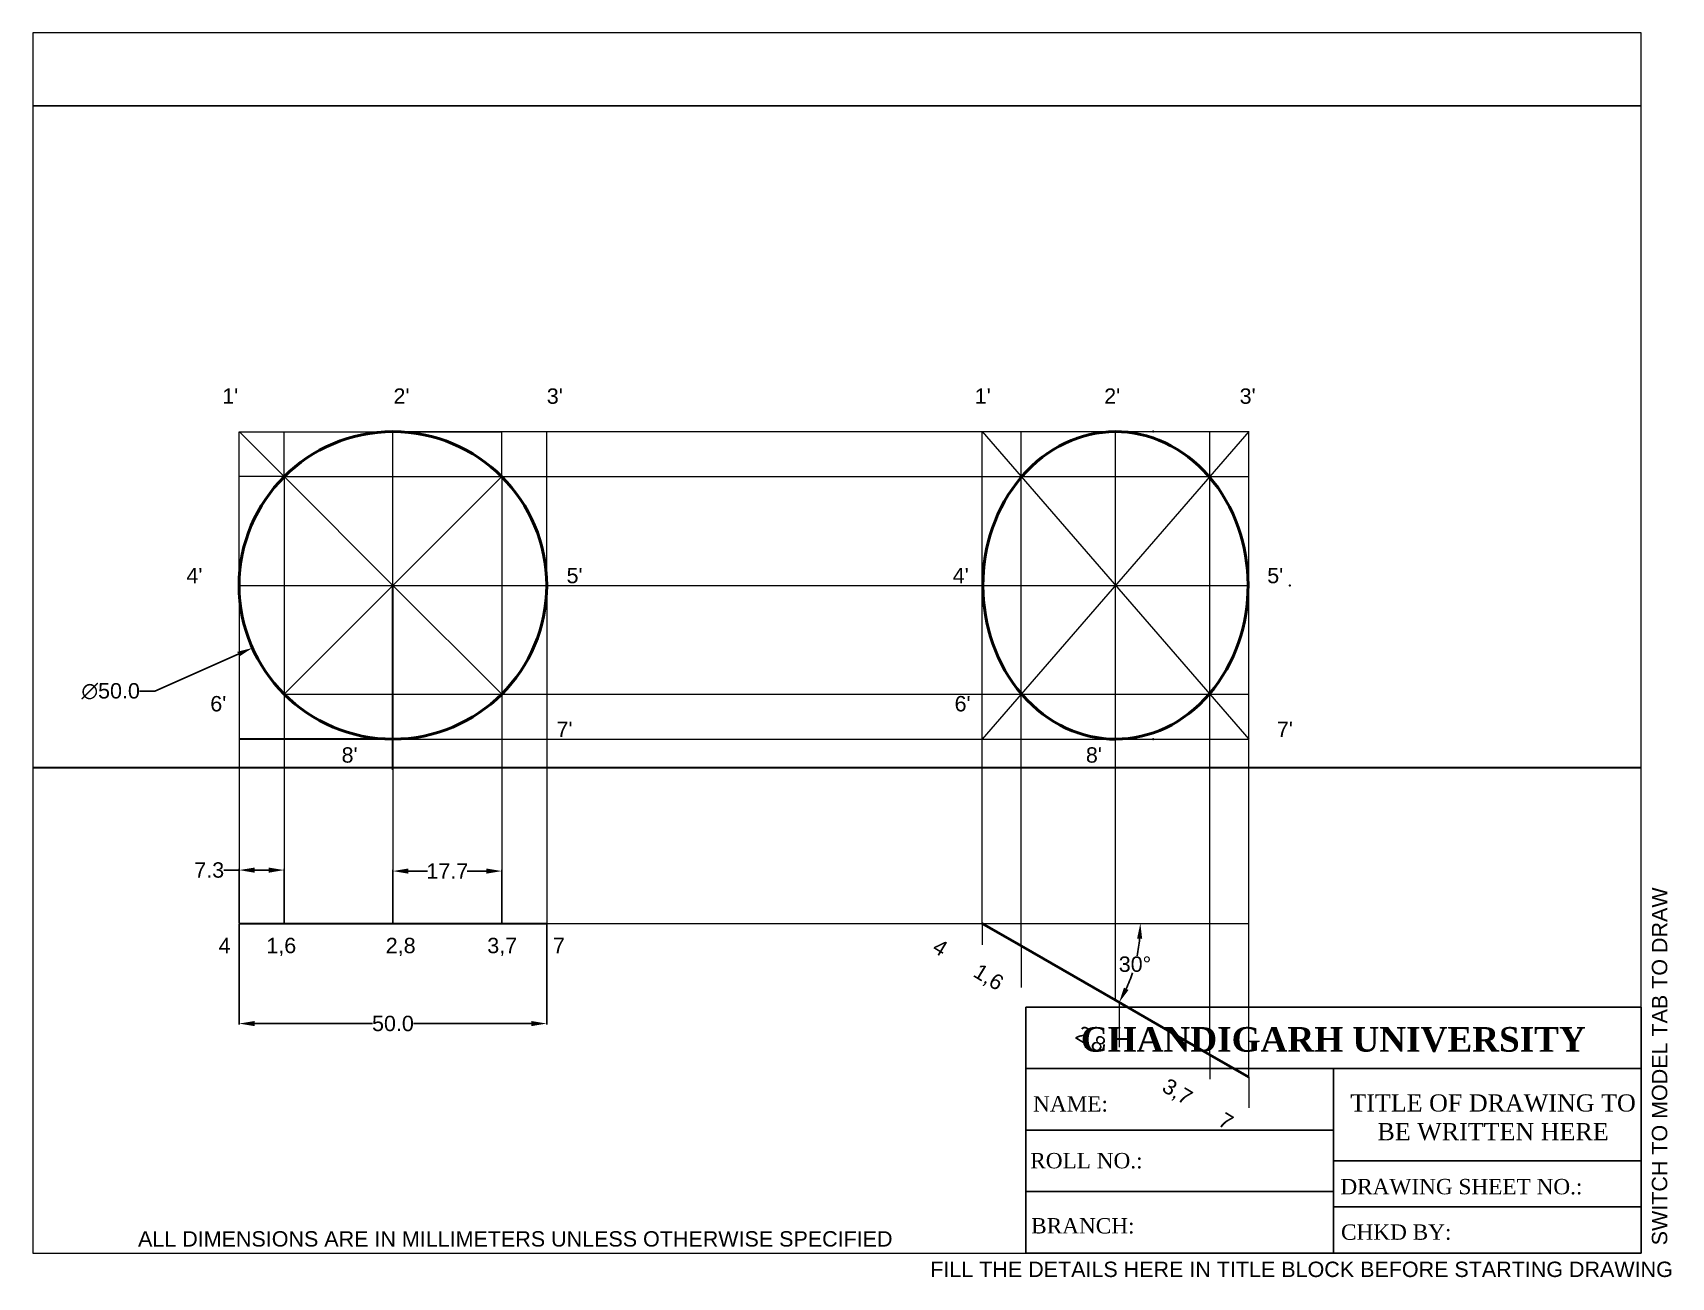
# Paper-space layout 'Layout1' of a CAD drawing. Header units: millimetres. Extents: x 0 to 266, y -4 to 198.
# The model-space entities are those that its viewports show. They can reach past a viewport. Long polylines and large blocks are cut down to what shows.
import ezdxf

# ---------------------------------------------------------------- set-up
doc = ezdxf.new("R2010")
doc.units = ezdxf.units.MM
doc.linetypes.add('ACAD_ISO08W100', pattern=[36, 24, -3, 6, -3])
doc.layers.add('Comments', color=10, linetype='Continuous', lineweight=13, plot=False)
doc.layers.add('thick continuous', color=7, linetype='Continuous', lineweight=30)
doc.styles.get("Standard").update_dxf_attribs({"font": 'arial.ttf'})
doc.dimstyles.get("Standard").update_dxf_attribs({"dimtxt": 2.5, "dimasz": 2.5, "dimexe": 0.18, "dimexo": 0.0625, "dimgap": 0.09, "dimtad": 0, "dimtih": 1, "dimtoh": 1, "dimdec": 1, "dimzin": 0, "dimdsep": 46, "dimtxsty": 'Standard', "dimcen": 0.09, "dimadec": 0, "dimazin": 0, "dimtfac": 1, "dimtdec": 1, "dimtofl": 0, "dimtmove": 0, "dimatfit": 3, "dimfxl": 1, "dimtolj": 1, "dimtzin": 0, "dimarcsym": 0})

# ---------------------------------------------------------------- blocks, each defined once
blk = doc.blocks.new('*D0')
at = {"layer": 'Defpoints', "color": 0, "lineweight": 0, "transparency": 16777216}
for p in [(54.54, 77.07), (104.54, 77.07), (104.54, 60.78)]:
    blk.add_point(p, dxfattribs=at)
at = {"layer": 'thick continuous', "color": 0, "lineweight": -2, "transparency": 16777216}
for p, q in [((54.54, 77.01), (54.54, 60.6)), ((104.54, 77.01), (104.54, 60.6)), ((57.04, 60.78), (76.21, 60.78)), ((102.04, 60.78), (82.87, 60.78))]:
    blk.add_line(p, q, dxfattribs=at)
at = {"layer": 'thick continuous', "color": 0, "lineweight": 0, "transparency": 16777216}
for points in [[(57.04, 61.19), (57.04, 60.36), (54.54, 60.78)], [(102.04, 61.19), (102.04, 60.36), (104.54, 60.78)]]:
    blk.add_solid(points, dxfattribs=at)
at = {"layer": 'thick continuous', "color": 0, "lineweight": 0, "transparency": 16777216, "insert": (79.54, 60.78), "char_height": 2.5, "attachment_point": 5}
blk.add_mtext('\\A1;50.0', dxfattribs=at)
blk = doc.blocks.new('*D4')
at = {"layer": 'Defpoints', "color": 0, "lineweight": 0, "transparency": 16777216}
for p in [(104.54, 77.07), (175.33, 77.07), (218.63, 77.07), (199.47, 68.28), (218.63, 52.07)]:
    blk.add_point(p, dxfattribs=at)
at = {"layer": 'thick continuous', "color": 0, "lineweight": -2, "transparency": 16777216}
for start, end in [(348.1346, 354.4239), (335.5761, 341.8187)]:
    blk.add_arc((175.33, 77.07), 25.7, start, end, dxfattribs=at)
at = {"layer": 'thick continuous', "color": 0, "lineweight": 0, "transparency": 16777216}
for points in [[(200.49, 74.59), (201.32, 74.55), (201.02, 77.07)], [(199.1, 66.25), (198.35, 66.63), (197.58, 64.22)]]:
    blk.add_solid(points, dxfattribs=at)
at = {"layer": 'thick continuous', "color": 0, "lineweight": 0, "transparency": 16777216, "insert": (200.15, 70.42), "char_height": 2.5, "attachment_point": 5}
blk.add_mtext('\\A1;30°', dxfattribs=at)
blk = doc.blocks.new('*D5')
at = {"layer": 'Defpoints', "color": 0, "lineweight": 0, "transparency": 16777216}
for p in [(54.54, 85.73), (54.54, 77.07), (61.86, 77.07)]:
    blk.add_point(p, dxfattribs=at)
at = {"layer": 'thick continuous', "color": 0, "lineweight": -2, "transparency": 16777216}
for p, q in [((54.54, 85.73), (52.04, 85.73)), ((54.54, 77.13), (54.54, 85.91)), ((59.36, 85.73), (57.04, 85.73)), ((61.86, 77.13), (61.86, 85.91))]:
    blk.add_line(p, q, dxfattribs=at)
at = {"layer": 'thick continuous', "color": 0, "lineweight": 0, "transparency": 16777216}
for points in [[(57.04, 86.14), (57.04, 85.31), (54.54, 85.73)], [(59.36, 86.14), (59.36, 85.31), (61.86, 85.73)]]:
    blk.add_solid(points, dxfattribs=at)
at = {"layer": 'thick continuous', "color": 0, "lineweight": 0, "transparency": 16777216, "insert": (49.68, 85.73), "char_height": 2.5, "attachment_point": 5}
blk.add_mtext('\\A1;7.3', dxfattribs=at)
blk = doc.blocks.new('*D6')
at = {"layer": 'Defpoints', "color": 0, "lineweight": 0, "transparency": 16777216}
for p in [(97.22, 85.57), (79.54, 77.07), (97.22, 77.07)]:
    blk.add_point(p, dxfattribs=at)
at = {"layer": 'thick continuous', "color": 0, "lineweight": -2, "transparency": 16777216}
for p, q in [((79.54, 77.13), (79.54, 85.75)), ((82.04, 85.57), (85.16, 85.57)), ((94.72, 85.57), (91.6, 85.57)), ((97.22, 77.13), (97.22, 85.75))]:
    blk.add_line(p, q, dxfattribs=at)
at = {"layer": 'thick continuous', "color": 0, "lineweight": 0, "transparency": 16777216}
for points in [[(82.04, 85.99), (82.04, 85.15), (79.54, 85.57)], [(94.72, 85.99), (94.72, 85.15), (97.22, 85.57)]]:
    blk.add_solid(points, dxfattribs=at)
at = {"layer": 'thick continuous', "color": 0, "lineweight": 0, "transparency": 16777216, "insert": (88.38, 85.57), "char_height": 2.5, "attachment_point": 5}
blk.add_mtext('\\A1;17.7', dxfattribs=at)
blk = doc.blocks.new('*D7')
at = {"layer": 'Defpoints', "color": 0, "lineweight": 0, "transparency": 16777216}
for p in [(102.38, 142.18), (56.7, 121.85)]:
    blk.add_point(p, dxfattribs=at)
at = {"layer": 'thick continuous', "color": 0, "lineweight": -2, "transparency": 16777216}
for p, q in [((79.45, 132.02), (79.63, 132.02)), ((79.54, 131.93), (79.54, 132.11)), ((40.85, 114.8), (54.41, 120.84)), ((38.35, 114.8), (40.85, 114.8))]:
    blk.add_line(p, q, dxfattribs=at)
at = {"layer": 'thick continuous', "color": 0, "lineweight": 0, "transparency": 16777216}
blk.add_solid([(54.24, 121.22), (54.58, 120.46), (56.7, 121.85)], dxfattribs=at)
at = {"layer": 'thick continuous', "color": 0, "lineweight": 30, "transparency": 16777216, "insert": (33.66, 114.8), "char_height": 2.5, "attachment_point": 5}
blk.add_mtext('\\A1;∅50.0', dxfattribs=at)

msp = doc.modelspace()

# ---------------------------------------------------------------- linework, layer by layer
msp.add_lwpolyline([(0, 0), (297, 0), (297, 210), (0, 210)], close=True)
at = {"layer": 'thick continuous', "lineweight": 0}
for p, q in [((54.54, 132.02), (54.54, 156.97)), ((54.54, 156.97), (81.11, 156.97)), ((61.86, 149.7), (54.59, 156.97)), ((61.86, 149.7), (61.86, 156.97)), ((79.54, 132.02), (79.54, 157.02)), ((79.54, 157.02), (218.63, 157.02)), ((81.11, 156.97), (97.19, 156.97)), ((97.19, 156.97), (97.19, 149.67)), ((104.54, 132.02), (104.54, 157.02)), ((175.33, 77.07), (175.33, 157.02)), ((175.33, 157.02), (218.63, 107.02)), ((218.63, 157.02), (175.33, 107.02)), ((181.65, 73.42), (181.65, 157.02)), ((196.98, 64.57), (196.98, 157.02)), ((212.31, 55.72), (212.31, 157.02)), ((218.63, 52.07), (218.63, 157.02)), ((218.63, 107.02), (218.63, 157.02)), ((61.86, 149.7), (54.54, 149.7)), ((79.54, 132.02), (61.86, 149.7)), ((61.86, 149.7), (218.63, 149.7)), ((61.86, 149.7), (61.86, 77.07)), ((79.54, 132.02), (97.22, 149.7)), ((97.22, 149.7), (97.22, 77.07)), ((54.54, 132.02), (104.54, 132.02)), ((61.86, 114.34), (79.54, 132.02)), ((97.22, 114.34), (79.54, 132.02)), ((104.54, 132.02), (218.63, 132.02)), ((61.86, 114.34), (97.22, 114.34)), ((97.22, 114.34), (218.63, 114.34)), ((79.54, 107.02), (218.63, 107.02)), ((104.54, 77.07), (218.63, 77.07)), ((104.54, 77.07), (175.33, 77.07)), ((175.33, 77.07), (175.33, 73.57)), ((181.65, 73.42), (181.65, 66.63)), ((197.58, 64.22), (197.58, 56.95)), ((212.31, 55.72), (212.31, 51.72)), ((218.63, 52.07), (218.63, 47.07))]:
    msp.add_line(p, q, dxfattribs=at)
at = {"layer": 'thick continuous', "lineweight": 5}
for p, q in [((54.54, 132.02), (54.54, 67.14)), ((104.54, 132.02), (104.54, 102.4)), ((79.54, 102.02), (79.54, 77.07)), ((104.54, 102.4), (104.54, 68.92))]:
    msp.add_line(p, q, dxfattribs=at)
at = {"layer": 'thick continuous'}
for p, q in [((79.54, 102.02), (79.54, 132.02)), ((79.54, 132.02), (79.54, 132.02)), ((79.54, 132.02), (79.54, 132.02)), ((79.54, 132.02), (79.54, 132.02)), ((79.54, 107.02), (54.54, 107.02)), ((54.54, 77.07), (104.54, 77.07)), ((175.33, 77.07), (218.63, 52.07)), ((175.33, 77.07), (196.98, 64.57))]:
    msp.add_line(p, q, dxfattribs=at)
at = {"layer": 'thick continuous', "lineweight": 50}
for p, q in [((175.33, 77.07), (181.65, 73.42)), ((181.65, 73.42), (196.98, 64.57)), ((196.98, 64.57), (212.31, 55.72)), ((212.31, 55.72), (218.63, 52.07))]:
    msp.add_line(p, q, dxfattribs=at)
at = {"layer": 'thick continuous'}
msp.add_xline((168.58, 102.4), (1, 0), dxfattribs=at)
at = {"layer": 'thick continuous', "lineweight": 50}
msp.add_circle((79.54, 132.02), 25, dxfattribs=at)
msp.add_ellipse((196.98, 132.02), major_axis=(0, -25), ratio=0.861864, start_param=0.7884374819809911, end_param=7.071622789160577, dxfattribs=at)
at = {"layer": 'thick continuous'}
for p in [(203.08, 157.02), (175.33, 132.02), (175.33, 132.02), (175.33, 132.02), (225.33, 132.02), (203.08, 107.02)]:
    msp.add_point(p, dxfattribs=at)

# ---------------------------------------------------------------- texts
at = {"layer": 'thick continuous', "lineweight": 0, "insert": (45.97, 172.38), "char_height": 2.5, "width": 199.4855, "attachment_point": 1}
msp.add_mtext("\\P\\P      1'                          2'                       3'                                                                     1'                   2'                    3'\\P\\P\\P\\P\\P\\P\\P4'                                                             5'                                                              4'                                                  5'\\P\\P\\P\\P\\P    6'                                                                                                                          6'                                              \\P                                                              7'                                                                                                                      7'\\P                          8'                                                                                                                          8'", dxfattribs=at)
at = {"layer": 'thick continuous', "lineweight": 0, "insert": (51.2, 74.72), "char_height": 2.5, "attachment_point": 1}
msp.add_mtext_dynamic_manual_height_columns('4      1,6               2,8            3,7      7', width=78.2709, gutter_width=12.5, heights=[0], dxfattribs=at)
at = {"layer": 'thick continuous', "lineweight": 0, "insert": (168.32, 74.72), "char_height": 2.5, "attachment_point": 1, "rotation": 328.7172}
msp.add_mtext_dynamic_manual_height_columns('4      1,6               2,8            3,7      7', width=78.2709, gutter_width=12.5, heights=[0], dxfattribs=at)

# ---------------------------------------------------------------- dimensions: what is measured, and where the dimension line sits
at = {"layer": 'thick continuous', "lineweight": 30}
dim = msp.add_diameter_dim_2p(p1=(102.38, 142.18), p2=(56.7, 121.85), dimstyle='Standard', dxfattribs=at)
dim.commit()
dim.dimension.update_dxf_attribs({"geometry": '*D7', "text_midpoint": (33.66, 114.8), "dimtype": 163})
at = {"layer": 'thick continuous', "lineweight": 0}
for base, p1, p2, picture, middle in [((54.54, 85.73), (61.86, 77.07), (54.54, 77.07), '*D5', (49.68, 85.73)), ((97.22, 85.57), (79.54, 77.07), (97.22, 77.07), '*D6', (88.38, 85.57)), ((104.54, 60.78), (54.54, 77.07), (104.54, 77.07), '*D0', (79.54, 60.78))]:
    dim = msp.add_linear_dim(base=base, p1=p1, p2=p2, dimstyle='Standard', dxfattribs=at)
    dim.commit()
    dim.dimension.update_dxf_attribs({"geometry": picture, "text_midpoint": middle})
dim = msp.add_angular_dim_2l(base=(199.47, 68.28), line1=((175.33, 77.07), (218.63, 52.07)), line2=((104.54, 77.07), (218.63, 77.07)), dimstyle='Standard', dxfattribs=at)
dim.commit()
dim.dimension.update_dxf_attribs({"geometry": '*D4', "text_midpoint": (200.15, 70.42)})

psp = doc.layouts.get("Layout1")

# ---------------------------------------------------------------- linework, layer by layer
for p, q in [((161.41, 40), (261.41, 40)), ((161.41, 40), (161.41, 0)), ((261.41, 40), (261.41, 0)), ((161.41, 30), (261.41, 30)), ((161.41, 30), (194.27, 30)), ((211.41, 30), (211.41, 0)), ((161.41, 20), (211.41, 20)), ((211.41, 15), (261.41, 15)), ((161.41, 10), (211.41, 10)), ((211.41, 7.5), (261.41, 7.5)), ((161.41, 0), (261.41, 0))]:
    psp.add_line(p, q)

# ---------------------------------------------------------------- texts
at = {"attachment_point": 1}
for s, width, insert, char_height in [('\\pxqc;{\\fTimes New Roman|b1|i0|c0|p18;CHANDIGARH UNIVERSITY}', 80.8177, (170.98, 36.75), 4), ('\\pxqc;{\\fTimes New Roman|b0|i0|c0|p18;TITLE OF DRAWING TO BE WRITTEN HERE}', 46.4985, (214.1, 25.81), 2.8)]:
    psp.add_mtext_dynamic_manual_height_columns(s, width=width, gutter_width=40, heights=[0], dxfattribs=dict(at, insert=insert, char_height=char_height))
at = {"linetype": 'ACAD_ISO08W100', "lineweight": 100, "char_height": 2.5, "attachment_point": 1}
for s, width, insert in [('{\\fTimes New Roman|b0|i0|c0|p18;NAME:}', 45.3199, (162.59, 25.51)), ('{\\fTimes New Roman|b0|i0|c0|p18;ROLL NO.:}', 45.3199, (162.13, 16.28)), ('{\\fTimes New Roman|b0|i0|c0|p18;DRAWING SHEET NO.:}', 45.3199, (212.54, 12.06)), ('{\\fTimes New Roman|b0|i0|c0|p18;BRANCH:}', 45.3199, (162.28, 5.69)), ('{\\fTimes New Roman|b0|i0|c0|p18;CHKD BY: }', 47.9779, (212.64, 4.66))]:
    psp.add_mtext_dynamic_manual_height_columns(s, width=width, gutter_width=25, heights=[0], dxfattribs=dict(at, insert=insert))
at = {"layer": 'Comments'}
psp.add_text('SWITCH TO MODEL TAB TO DRAW', height=2.5, rotation=90, dxfattribs=at).set_placement((265.66, 1.26))
psp.add_text('FILL THE DETAILS HERE IN TITLE BLOCK BEFORE STARTING DRAWING', height=2.5, dxfattribs=at).set_placement((145.88, -3.89))
at = {"layer": 'thick continuous'}
psp.add_text('ALL DIMENSIONS ARE IN MILLIMETERS UNLESS OTHERWISE SPECIFIED', height=2.5, dxfattribs=at).set_placement((17.11, 1.06))

# ---------------------------------------------------------------- viewports
psp.add_viewport(center=(130.71, 99.21), size=(261.41, 198.4125), view_center_point=(151.71, 122.67), view_height=198.4125, dxfattribs=at)

doc.saveas('drawing.dxf')
